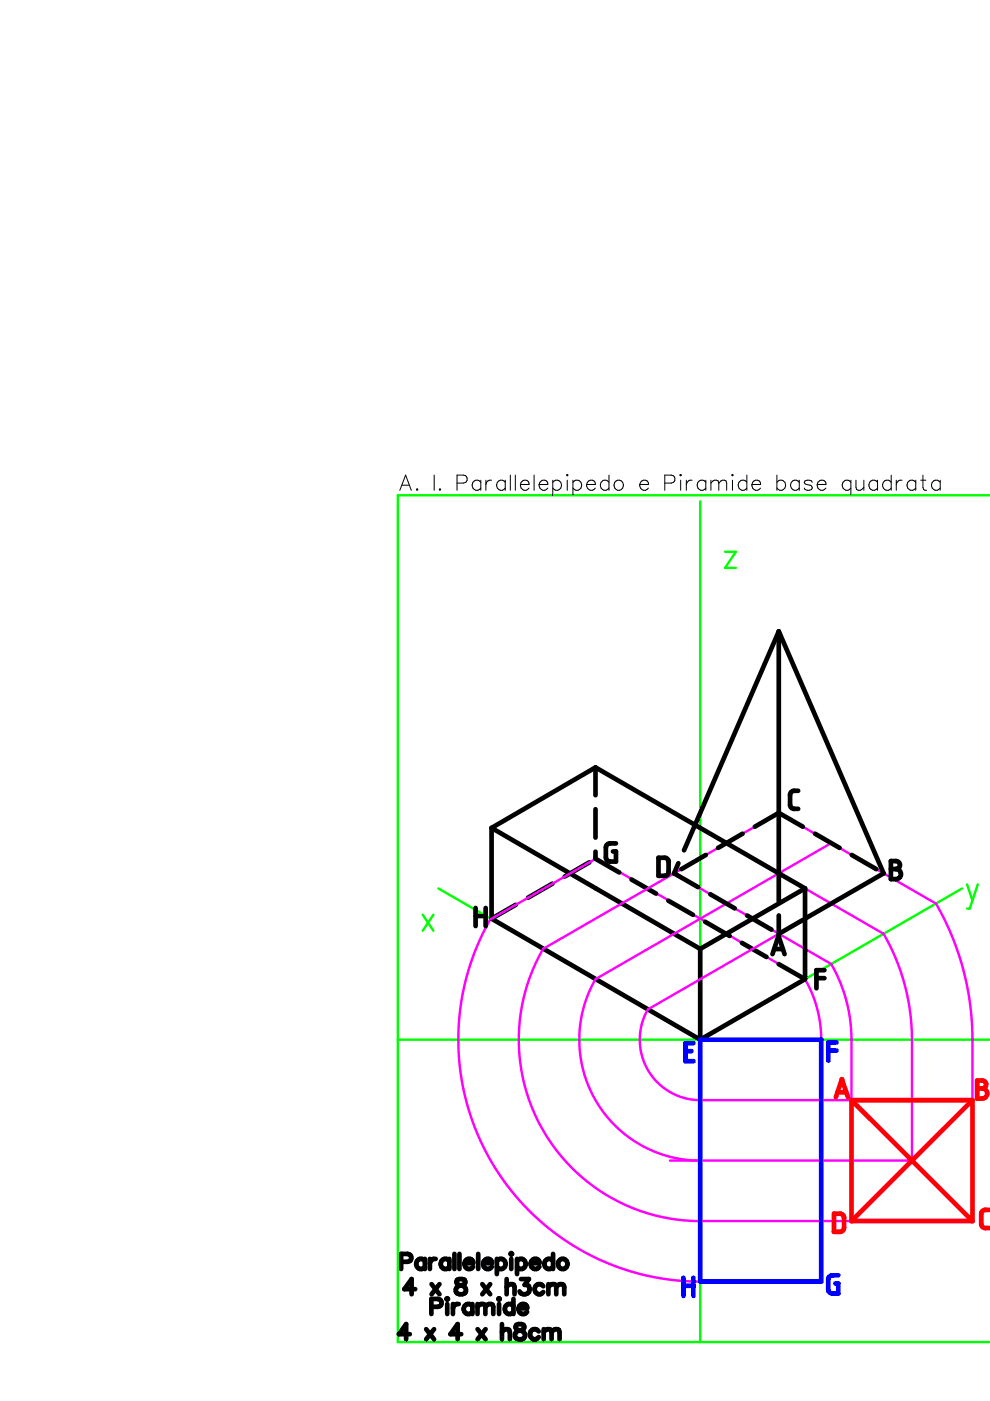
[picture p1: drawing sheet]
<svg xmlns="http://www.w3.org/2000/svg" width="210mm" height="297mm" viewBox="0 0 210 297" stroke-linecap="round" stroke-linejoin="round" font-family="sans-serif">
<path d="M148.5 106.3v178.2M153.7 117h2.3l-2.3 3.4h2.3M210 105h-125.7v179.5h125.7M89.6 193.9l2.3 3.4M91.9 193.9l-2.3 3.4M92.9 188.4l55.6 32 55.5-32M205 187.5l1.2 3.4M207.3 187.5l-1.7 5.1h-.6M84.3 220.4h125.7" fill="none" stroke="#0f0" stroke-width=".51"/>
<path d="M154 178.8l33.4 19.2 2.2 4.4 1.5 3.9 1.2 4.4 .7 4.4 .4 4.7v26.3h-51.4M176.2 178.8l-49.9 28.8-1.6 3.1-.9 2.8-.8 3.5-.2 2.4 .2 3.8 .5 3.3 .8 2.6 1.2 2.8 1.8 3 1.8 2.4 2.1 2.1 2.4 1.9 2.9 1.8 2.9 1.3 2.9 .9 3.4 .6 2.8 .2M126.2 182.2l-22.3 12.8-.3 .6-2.4 4.8-1.6 4.4-1.1 4-.9 4.8-.4 5v4.6l.5 4.5 .9 4.8 1.2 4 1.6 4.3 1.7 3.6 2.2 3.8 2.7 3.7 2.8 3.4 2.8 2.8 3.6 3 3.8 2.6 3.2 1.9 4.2 2.1 3.7 1.3 4 1.2 4.5 .9 4.1 .5 3.8 .1M126.3 181.9l44.4 25.7 1.5 3.2 1.1 3.2 .6 2.9 .2 3.5M142.9 185.2l33.3 19.2 1.2 2.1 1.2 3 1 3.2 .5 2.8 .4 4.3v13.5h-32.3l-1.8-.2-1.8-.4-2.4-1.1-1.7-1.1-1.6-1.5-1.4-1.9-1-2.1-.6-1.8-.3-2.5 .2-2.1 .4-2 1.2-2.6 49.9-28.8M206.2 233.3l-.1-15.1-.3-4-.6-4.2-1-4.7-1.6-4.9-2-4.8-2.1-4-33.4-19.3-50 28.9-1.4 2.8-1.3 3.1-1 2.8-.7 3.2-.5 3.1-.2 3.1 .1 3.6 .4 3.7 .5 2.8 1 3.3 1.1 2.8 1.4 3.1 1.9 3.1 1.9 2.6 2.3 2.7 2.5 2.4 4.2 3.2 4.5 2.5 5 2 3.1 .8 2.8 .6 4.7 .4h33.1" fill="none" stroke="#f0f" stroke-width=".51"/>
<g fill="none" stroke="#000" stroke-width=".99">
<path d="M165.1 133.9l22.2 51.3-16.6 9.6M165.1 133.9v57.2M165.1 133.9l-20.1 46.4M104.2 175.5v19.3M104.2 175.5l44.3 25.7M126.3 162.7l-22.1 12.8M126.3 162.7v5.9M126.3 171.6v6M126.3 162.7l44.4 25.7M130.6 178.8l-1.6 .1-.5 .4v2.5l.1 .5 .4 .3 1.6 .1v-2.2h-.6M157.4 176.8l-5.1 3M160 175.3l5.1-3 5.1 3"/>
<path d="M169.2 167.7h-1.1l-.4 .2-.2 .5 .1 2.6 .4 .4 1.2 .1M172.8 176.8l5.2 3M100.8 192.5v3.8M100.8 194.2h2.2M103 192.5v3.8M104.2 194.8l44.3 25.6M109.3 191.8l-5.1 3M117.1 187.3l-5.1 3M124.9 182.8l-5.2 3M126.3 180.6v1.5l5 2.9M133.9 186.5l5.2 3M139.6 181.9h1.6l.5 .6 .1 2.5-.2 .4-.4 .3h-1.6z"/>
<path d="M141.7 191l5.2 3M143.8 183l-.9 2.2 5.1 2.9M149.5 195.4l5.2 3M149.6 181.3l-5.1 3M150.6 189.6l5.2 3M157.3 199.9l5.2 3M158.4 194.1l5.2 3M165.1 194.1v3.9l5.1-2.9M170.7 188.4v19.2l-22.2 12.8M170.7 188.4l-22.2 12.8M180.6 181.3l5.2 3M188.9 182.6h1.4l.4 .4 .1 .5-.2 .4-.2 .3-.5 .1 .8 .2 .3 .6-.1 .7-.5 .5-1.5 .1z"/>
<path d="M188.9 184.3h1M148.5 201.2v19.2M163.8 202.3l1.3-3.9 1.2 3.9M164.1 201.2h1.9M165.1 204.4l5.2 3M173.1 207.4h1.7M174.8 205.7h-1.7v3.8M85 267.5h1.4a.84 .84 0 0 0 .8-.8 .84 .84 0 0 0-.8-.8h-1.4v3.1M88 273.3h-2.3l1.6-2.1v3.2M90.1 266.9v2.1M90.1 267.4a1.03 1.03 0 0 0-1.5-.2 1.03 1.03 0 0 0 0 1.5 1.03 1.03 0 0 0 1.5-.1M91.1 266.9v2.1"/>
<path d="M91.5 277.1h1.3a.84 .84 0 0 0 .8-.9 .84 .84 0 0 0-.8-.8h-1.3v3.2M91.5 272.3l1.7 2.1M92.4 266.9a1.04 1.04 0 0 0-1.3 .9M93.2 272.3l-1.7 2.1M94.7 275.4l.1-.1 .2 .1-.2 .1zM94.8 276.5v2.1M95.3 267.4a1.02 1.02 0 0 0-1.5-.2 1.02 1.02 0 0 0 0 1.5 1.02 1.02 0 0 0 1.5-.1M95.3 266.9v2.1M96 276.5v2.1M96.4 265.9v3.1M96.9 271.3a.66 .66 0 0 0 .4 1.1 1.32 1.32 0 0 1 1.5 1.4 1.12 1.12 0 0 1-1.3 .6 1.12 1.12 0 0 1-.9-1.1 1.47 1.47 0 0 1 1.6-.9 .66 .66 0 0 0 .3-1.1l-.5-.1zM97.3 276.5a1.04 1.04 0 0 0-1.3 .9"/>
<path d="M97.4 265.9v3.1M98.5 267.8a1 1 0 0 0 .6 1.2 1 1 0 0 0 1.2-.4M98.9 267.1a.84 .84 0 0 1 1-.1 .84 .84 0 0 1 .4 .8h-1.8zM100.2 276.9a1.03 1.03 0 0 0-1.6-.1 1.03 1.03 0 0 0 0 1.5 1.03 1.03 0 0 0 1.6-.1M100.2 276.5v2.1M101.2 277.1l.8-.6 .8 .1 .1 .5M101.2 276.5v2.1M101.4 265.9v3.1M102.3 272.3l1.6 2.1M102.4 267.8a1.01 1.01 0 0 0 .6 1.2 1.01 1.01 0 0 0 1.3-.4M102.6 267.4a.89 .89 0 0 1 1-.5 .89 .89 0 0 1 .7 .9h-1.9zM102.9 277.1l.8-.6 .7 .1 .2 .5v1.5"/>
<path d="M102.9 277.1v1.5M103.9 272.3l-1.6 2.1M105.3 267.4a1.03 1.03 0 0 1 1.6-.2 1.03 1.03 0 0 1 0 1.5 1.03 1.03 0 0 1-1.6-.1M105.3 266.9v3.2M105.8 275.3l.2 .1-.2 .1-.1-.1zM105.8 276.5v2.1M107.4 271.2v3.2M107.4 272.9l.8-.6 .7 .1 .2 .5v1.5M108.4 265.7l.2 .2-.2 .1-.2-.1zM108.4 266.9v2.1M108.9 276.9a1.02 1.02 0 0 0-1.5-.1 1.02 1.02 0 0 0 0 1.5 1.02 1.02 0 0 0 1.5-.1M108.9 275.4v3.2"/>
<path d="M109.6 267.4a1.03 1.03 0 0 1 1.5-.2 1.03 1.03 0 0 1 0 1.5 1.03 1.03 0 0 1-1.5-.1M109.6 266.9v3.2M109.9 277.4a1 1 0 0 0 .6 1.1 1 1 0 0 0 1.3-.3M110.4 276.6a.84 .84 0 0 1 .9-.1 .84 .84 0 0 1 .5 .9h-1.9l.2-.5zM110.5 271.2h1.6l-.9 1.2a1.03 1.03 0 0 1 1.1 1.2 1.03 1.03 0 0 1-1.4 .8l-.4-.2-.3-.4M112.5 267.8a1.01 1.01 0 0 0 .6 1.2 1.01 1.01 0 0 0 1.3-.4M112.7 267.4a.89 .89 0 0 1 1-.5 .89 .89 0 0 1 .7 .9h-1.9zM115.2 272.7a1.02 1.02 0 0 0-1.5-.1 1.02 1.02 0 0 0 0 1.5 1.02 1.02 0 0 0 1.5-.2M116.3 272.9l.7-.6 .8 .1 .1 .5M116.3 272.3v2.1M117.3 267.4a1.03 1.03 0 0 0-1.6-.2 1.03 1.03 0 0 0 0 1.5 1.03 1.03 0 0 0 1.6-.1M117.3 265.9v3.1"/>
<path d="M117.9 272.9l.8-.6 .8 .1 .1 .5v1.5M117.9 272.9v1.5M86.9 282.9h-2.3l1.5-2.2v3.3M90.4 281.8l1.6 2.2M92 281.8l-1.6 2.2M97.8 282.9h-2.3l1.5-2.2v3.3M101.3 281.8l1.7 2.2M103 281.8l-1.7 2.2M106.4 280.7v3.3M106.4 282.4l.8-.6 .7 .2 .2 .4v1.6M109.5 280.9a.64 .64 0 0 0 .3 1.1 1.35 1.35 0 0 1 1.5 1.3l-.2 .3a1.24 1.24 0 0 1-1.9-.3 1.04 1.04 0 0 1 .9-1.2l.6-.1a.64 .64 0 0 0 .3-1.1l-.5-.2zM114.2 282.3a1.03 1.03 0 0 0-1.5-.2 1.03 1.03 0 0 0 0 1.5 1.03 1.03 0 0 0 1.5-.1"/>
<path d="M115.3 282.4l.7-.6 .8 .2 .1 .4M115.3 281.8v2.2M116.9 282.4l.8-.6 .8 .2 .1 .4v1.6M116.9 282.4v1.6"/>
<circle cx="119.3" cy="268" r="1.06"/>
</g>
<g fill="none" stroke="#000" stroke-width=".21">
<path d="M84.8 103.9l1.2-3.2 1.2 3.2M85.2 102.9h1.6M88.3 103.8l.1-.2 .2 .2-.2 .1zM92.1 100.7v3.2M93.1 103.8l.2-.2 .1 .2-.1 .1zM96.9 102.4h1.4a.85 .85 0 0 0 .8-.8 .85 .85 0 0 0-.8-.9h-1.4v3.2M101.9 101.8v2.1M101.9 102.3a1.02 1.02 0 0 0-1.5-.2 1.02 1.02 0 0 0 0 1.5 1.02 1.02 0 0 0 1.5-.1M103 101.8v2.1M104.2 101.8a1.01 1.01 0 0 0-1.2 .9M107.1 102.3a1.02 1.02 0 0 0-1.5-.2 1.02 1.02 0 0 0 0 1.5 1.02 1.02 0 0 0 1.5-.1M107.1 101.8v2.1"/>
<path d="M108.2 100.7v3.2M109.3 100.7v3.2M110.3 102.7a1.01 1.01 0 0 0 .6 1.1 1.01 1.01 0 0 0 1.3-.3M110.5 102.3a.88 .88 0 0 1 1-.5 .88 .88 0 0 1 .7 .9h-1.9zM113.2 100.7v3.2M114.3 102.7a1.02 1.02 0 0 0 .6 1.2 1.02 1.02 0 0 0 1.2-.4M114.5 102.3a.88 .88 0 0 1 1-.5 .88 .88 0 0 1 .6 .9h-1.8zM117.2 102.3a1.03 1.03 0 0 1 1.5-.2 1.03 1.03 0 0 1 0 1.5 1.03 1.03 0 0 1-1.5-.1M117.2 101.8v3.2M120.3 100.6l.1 .1-.1 .2-.2-.2zM120.3 101.8v2.1M121.5 102.3a1.03 1.03 0 0 1 1.5-.2 1.03 1.03 0 0 1 0 1.5 1.03 1.03 0 0 1-1.5-.1"/>
<path d="M121.5 101.8v3.2M124.4 102.7a1.02 1.02 0 0 0 .6 1.2 1.02 1.02 0 0 0 1.2-.4M124.5 102.3a.88 .88 0 0 1 1.1-.5 .88 .88 0 0 1 .6 .9h-1.8zM129.1 102.3a1.02 1.02 0 0 0-1.5-.2 1.02 1.02 0 0 0 0 1.5 1.02 1.02 0 0 0 1.5-.1M129.1 100.7v3.2M130.3 102.3a1.02 1.02 0 0 1 1.5-.2 1.02 1.02 0 0 1 0 1.5 1.02 1.02 0 0 1-1.5-.1l-.1-.5zM135.6 102.7a1.02 1.02 0 0 0 .6 1.2 1.02 1.02 0 0 0 1.3-.4M135.8 102.3a.88 .88 0 0 1 1-.5 .88 .88 0 0 1 .7 .9h-1.9zM140.9 102.4h1.4a.85 .85 0 0 0 .8-.8 .85 .85 0 0 0-.8-.9h-1.4v3.2M144.1 100.7l.2-.1 .2 .1-.2 .2zM144.3 101.8v2.1M145.5 101.8v2.1"/>
<path d="M146.7 101.8a1.04 1.04 0 0 0-1.2 .9M149.6 102.3a1.02 1.02 0 0 0-1.5-.2 1.02 1.02 0 0 0 0 1.5 1.02 1.02 0 0 0 1.5-.1M149.6 101.8v2.1M150.7 102.4l.8-.6 .8 .2 .1 .4M150.7 101.8v2.1M152.4 102.4l.8-.6 .7 .2 .2 .4v1.5M152.4 102.4v1.5M155.3 100.6l.1 .1-.1 .2-.1-.2zM155.3 101.8v2.1M158.3 102.3a1.02 1.02 0 0 0-1.5-.2 1.02 1.02 0 0 0 0 1.5 1.02 1.02 0 0 0 1.5-.1M158.3 100.7v3.2M159.4 102.7a1 1 0 0 0 .6 1.2 1 1 0 0 0 1.2-.4"/>
<path d="M159.6 102.3a.88 .88 0 0 1 1-.5 .88 .88 0 0 1 .6 .9h-1.8zM164.7 102.3a1.03 1.03 0 0 1 1.5-.2 1.03 1.03 0 0 1 0 1.5 1.03 1.03 0 0 1-1.5-.1M164.7 100.7v3.2M169.5 102.3a1.03 1.03 0 0 0-1.6-.2 1.03 1.03 0 0 0 0 1.5 1.03 1.03 0 0 0 1.6-.1M169.5 101.8v2.1M172.2 102.3a1 1 0 0 0-1.7 0l.5 .4 1.1 .3 .1 .5a.97 .97 0 0 1-1.7 0M173.3 102.7a1.02 1.02 0 0 0 .6 1.2 1.02 1.02 0 0 0 1.2-.4M173.4 102.3a.9 .9 0 0 1 1.1-.5 .9 .9 0 0 1 .6 .9h-1.8zM180.4 102.3a1.02 1.02 0 0 0-1.5-.2 1.02 1.02 0 0 0 0 1.5 1.02 1.02 0 0 0 1.5-.1M180.4 101.8v3.2M181.5 101.8v1.5l.1 .5 .8 .1 .8-.6M183.2 101.8v2.1"/>
<path d="M186.1 102.3a1.02 1.02 0 0 0-1.5-.2 1.02 1.02 0 0 0 0 1.5 1.02 1.02 0 0 0 1.5-.1M186.1 101.8v2.1M189 102.3a1.02 1.02 0 0 0-1.5-.2 1.02 1.02 0 0 0 0 1.5 1.02 1.02 0 0 0 1.5-.1M189 100.7v3.2M190 101.8v2.1M191.3 101.8a1.01 1.01 0 0 0-1.3 .9M194.2 102.3a1.03 1.03 0 0 0-1.6-.2 1.03 1.03 0 0 0 0 1.5 1.03 1.03 0 0 0 1.6-.1M194.2 101.8v2.1M195.2 101.8h1.1M195.7 100.7v2.6l.1 .5 .6 .1M199.3 102.3a1.03 1.03 0 0 0-1.5-.2 1.03 1.03 0 0 0 0 1.5 1.03 1.03 0 0 0 1.5-.1M199.3 101.8v2.1"/>
</g>
<path d="M145.3 222.9h1.3M147 221.2h-1.7v3.8h1.7M148.5 220.4h25.6v51.3h-25.6zM175.6 222.7h1.7M177.3 221h-1.7v3.9M144.9 270.9v3.9M144.9 272.6h2.1M147 270.9v3.9M177.7 270.4h-1.5l-.6 .6v2.5l.2 .4 .3 .3h1.6v-2.1h-.6" fill="none" stroke="#00f" stroke-width=".99"/>
<path d="M177.2 232.6l1.3-3.8 1.3 3.8M177.6 231.6h1.8M180.5 233.3l25.7 25.6M180.5 233.3h25.7M180.5 233.3v25.6M206.2 233.3l-25.7 25.6M206.2 233.3v25.6M207.2 229.1h1.4l.5 .6-.2 .7-.7 .4 .8 .3 .3 .5v.6l-.6 .6-1.5 .1zM207.2 230.8h1M176.8 257.3h1.5l.6 .6v2.6l-.5 .6-1.6 .1zM180.5 258.9h25.7M209.8 256.5l-1.2 .1-.6 .6 .2 2.7 .4 .4 1.2 .1" fill="none" stroke="#f00" stroke-width=".99"/>
</svg>
